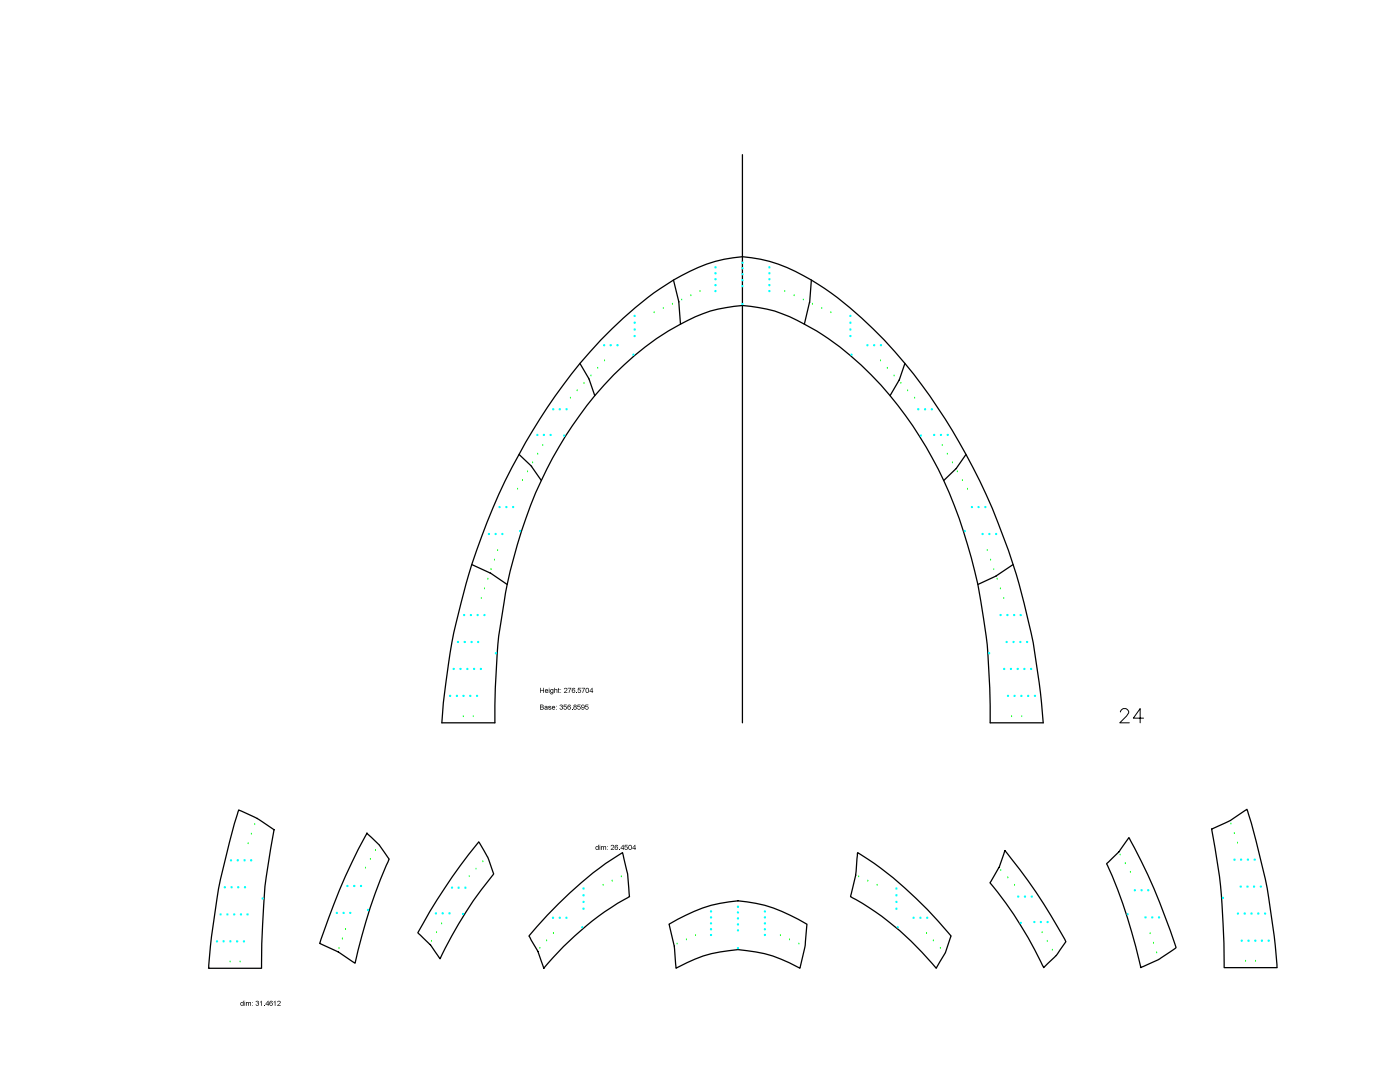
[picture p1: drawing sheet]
<svg xmlns="http://www.w3.org/2000/svg" width="279mm" height="216mm" viewBox="0 0 279 216" stroke-linecap="round" stroke-linejoin="round" font-family="sans-serif">
<g fill="#000">
<path d="M107.8 137.2h.1v.5h.5v-.5h.2v1.1h-.2v-.5h-.5v.5h-.1zM110.6 137.2h.1v.4a.26 .26 0 0 1 .4-.1 .26 .26 0 0 1 .1 .3v.5h-.1v-.6l-.2-.1-.1 .1-.1 .6h-.1zM111.4 137.3h.1v.2h.2l-.2 .1 .2 .6h-.3zM112.6 137.3a.36 .36 0 0 1 .6 .1 .36 .36 0 0 1-.3 .5l-.2 .2h.5v.2h-.7l.1-.2a.43 .43 0 0 0 .4-.7l-.5 .1zM113.3 137.2h.7l-.4 1.1h-.1v-.3l.4-.6h-.6zM115 138.1l.1 .2zM115.4 137.2h.5v.2h-.4l-.1 .3a.35 .35 0 0 1 .5 .1 .35 .35 0 0 1-.2 .5 .35 .35 0 0 1-.4-.3h.1a.23 .23 0 0 0 .3 .1 .23 .23 0 0 0 .1-.3 .23 .23 0 0 0-.3-.1l-.2 .1zM116.1 137.2h.7l-.4 1.1h-.2l.1-.3 .3-.6h-.5zM109.5 140.9h.3l.2 .2-.4-.1v.1a.31 .31 0 0 1 .4 .2 .31 .31 0 0 1-.2 .4 .31 .31 0 0 1-.4-.2v-.1l.3 .1 .2-.1-.4-.2zM111.8 140.7a.27 .27 0 0 1 .4-.1 .27 .27 0 0 1 0 .4 .33 .33 0 0 1 0 .6 .33 .33 0 0 1-.5-.3h.1a.22 .22 0 0 0 .2 .2 .22 .22 0 0 0 .2-.3 .22 .22 0 0 0-.3-.1l.3-.3h-.5zM112.5 140.6h.6v.1h-.5v.3a.35 .35 0 0 1 .5 .1 .35 .35 0 0 1-.2 .5 .35 .35 0 0 1-.4-.3h.1a.23 .23 0 0 0 .3 .2 .23 .23 0 0 0 .1-.3 .23 .23 0 0 0-.3-.1h-.2zM114.1 141.5l.1 .1z"/>
<path d="M115.3 140.6h.6v.1h-.5l-.1 .3a.35 .35 0 0 1 .6 .1 .35 .35 0 0 1-.3 .5 .35 .35 0 0 1-.4-.3h.1a.23 .23 0 0 0 .3 .2 .23 .23 0 0 0 .2-.3 .23 .23 0 0 0-.3-.1h-.3zM116.9 140.6h.5v.1h-.4l-.1 .3a.35 .35 0 0 1 .5 .1 .35 .35 0 0 1-.2 .5 .35 .35 0 0 1-.4-.3h.1a.23 .23 0 0 0 .3 .2 .23 .23 0 0 0 .1-.3 .23 .23 0 0 0-.3-.1h-.2zM120 168.8l.1 .2 .2-.2 .2 .2 .4-.1 .1 .7h-.2v-.5l-.1-.1-.2 .1v.5h-.1l-.1-.6-.2 .1v.5h-.1zM122 168.7a.36 .36 0 0 1 .5 .1 .36 .36 0 0 1-.2 .5l-.3 .2h.6v.1h-.7l.1-.2a.43 .43 0 0 0 .3-.7l-.4 .2zM123.5 169.5l.2 .1zM124.7 168.6h.6v.1h-.5v.3a.34 .34 0 0 1 .5 .1 .34 .34 0 0 1-.3 .5 .34 .34 0 0 1-.4-.3h.1a.23 .23 0 0 0 .3 .2 .23 .23 0 0 0 .2-.3 .23 .23 0 0 0-.3-.2l-.3 .1zM49.1 199.9l.1 .2 .2-.2 .2 .2 .4-.1 .1 .7h-.1v-.5l-.2-.1-.1 .1v.5h-.2l-.1-.6-.2 .1v.5h-.1zM51.1 199.8a.27 .27 0 0 1 .4-.1 .27 .27 0 0 1 0 .4 .33 .33 0 0 1 0 .6 .33 .33 0 0 1-.5-.3h.1a.22 .22 0 0 0 .3 .2 .22 .22 0 0 0 .2-.3 .22 .22 0 0 0-.3-.1l.2-.3h-.5zM51.9 199.9l.3-.2v1h-.1v-.8l-.2 .2zM52.7 200.6l.1 .1zM54.6 199.9l.4-.2v1h-.2v-.8l-.2 .2zM55.4 199.8a.36 .36 0 0 1 .6 .1 .36 .36 0 0 1-.3 .5l-.2 .2h.5v.1h-.7l.1-.2a.43 .43 0 0 0 .4-.7l-.5 .2z"/>
<path d="M108.8 137.6a.33 .33 0 0 1 .4 0 .33 .33 0 0 1 .2 .3h-.5l.1 .2h.4a.37 .37 0 0 1-.6 .1 .37 .37 0 0 1 0-.6zM108.9 137.7v.1h.4l-.1-.2z"/>
<path d="M109.5 137.2l.2 .2zM109.5 137.5h.2v.8h-.2z"/>
<path d="M109.9 137.6l.5-.1v.7a.34 .34 0 0 1-.2 .3 .34 .34 0 0 1-.4-.2l.2 .1a.21 .21 0 0 0 .2 0 .21 .21 0 0 0 .1-.2 .36 .36 0 0 1-.5-.1 .36 .36 0 0 1 .1-.5zM109.9 137.9a.25 .25 0 0 0 .5 0 .25 .25 0 0 0-.5 0z"/>
<path d="M111.8 137.5l.2 .1zM111.8 138.1l.2 .2z"/>
<path d="M114.2 137.4l.4-.1 .2 .2-.2-.1a.26 .26 0 0 0-.3 0 .26 .26 0 0 0-.1 .3 .34 .34 0 0 1 .6 .1 .34 .34 0 0 1-.2 .5 .34 .34 0 0 1-.5-.3zM114.2 137.9a.25 .25 0 0 0 .5 0 .25 .25 0 0 0-.5 0z"/>
<path d="M116.9 137.4a.41 .41 0 0 1 .6 0 .41 .41 0 0 1 0 .5 .36 .36 0 0 1-.4 .4 .36 .36 0 0 1-.3-.5zM117 137.4l.1 .7a.34 .34 0 0 0 .3-.4 .34 .34 0 0 0-.4-.3z"/>
<path d="M118.2 137.2v.7h.2l-.2 .4h-.1v-.3h-.5zM118.1 137.5l-.3 .4h.3z"/>
<path d="M107.8 140.6h.4a.25 .25 0 0 1 .3 .1 .25 .25 0 0 1-.2 .4l.2 .1-.1 .3-.6 .1zM107.9 140.7v.3h.4v-.2zM107.9 141.1v.4l.5-.1-.1-.2z"/>
<path d="M108.7 140.9h.1a.41 .41 0 0 1 .5 .2 .41 .41 0 0 1-.1 .5l-.1-.1a.27 .27 0 0 1-.3 .1 .27 .27 0 0 1-.1-.4 .27 .27 0 0 1 .4-.1l-.1-.1-.3 .1zM108.8 141.3v.1l.2 .1 .1-.3z"/>
<path d="M110.2 140.9a.34 .34 0 0 1 .4 0 .34 .34 0 0 1 .2 .4h-.5l.1 .2 .4-.1a.37 .37 0 0 1-.6 .1 .37 .37 0 0 1 0-.6zM110.3 141v.1h.4l-.1-.1z"/>
<path d="M111 140.8l.1 .2zM111 141.5l.1 .1z"/>
<path d="M113.4 140.7l.3-.1 .2 .2h-.1a.26 .26 0 0 0-.4 0 .26 .26 0 0 0 0 .3 .34 .34 0 0 1 .5 0 .34 .34 0 0 1-.2 .5 .34 .34 0 0 1-.4-.3zM113.4 141.3a.22 .22 0 0 0 .4 0 .22 .22 0 0 0-.4 0z"/>
<path d="M114.5 140.7a.28 .28 0 0 1 .4-.1 .28 .28 0 0 1 .1 .4h-.1a.31 .31 0 0 1 .1 .5 .31 .31 0 0 1-.5 0 .31 .31 0 0 1 .1-.5l-.1-.1zM114.6 140.8a.16 .16 0 0 0 .3 0 .16 .16 0 0 0-.3 0zM114.5 141.3a.25 .25 0 0 0 .5 0 .25 .25 0 0 0-.5 0z"/>
<path d="M116.1 140.7a.44 .44 0 0 1 .6 .4 .44 .44 0 0 1-.7 .4v-.1h.5l.1-.3a.33 .33 0 0 1-.5 .1 .33 .33 0 0 1 0-.5zM116.1 140.9a.25 .25 0 0 0 .5 0 .25 .25 0 0 0-.5 0z"/>
<path d="M118.9 168.9l.2-.1 .3 .2v-.4h.1v1l-.1-.1a.34 .34 0 0 1-.5-.1 .34 .34 0 0 1 0-.5zM119 169.2a.23 .23 0 0 0 .4 0 .23 .23 0 0 0-.4 0z"/>
<path d="M119.7 168.6l.1 .1zM119.7 168.8h.1v.8h-.1z"/>
<path d="M121.2 168.8l.1 .2zM121.2 169.5l.1 .1z"/>
<path d="M122.8 168.7l.4-.1 .2 .2-.2-.1a.26 .26 0 0 0-.3 .1 .26 .26 0 0 0-.1 .2 .34 .34 0 0 1 .5 .1 .34 .34 0 0 1-.2 .5 .34 .34 0 0 1-.4-.3zM122.8 169.2a.22 .22 0 0 0 .4 0 .22 .22 0 0 0-.4 0z"/>
<path d="M124.4 168.6v.6h.2l-.2 .4h-.1v-.3h-.5zM124.3 168.8l-.3 .4h.3z"/>
<path d="M125.5 168.7a.41 .41 0 0 1 .5 0 .41 .41 0 0 1 .1 .5 .36 .36 0 0 1-.5 .4 .36 .36 0 0 1-.2-.5zM125.6 168.8l.1 .6a.37 .37 0 0 0 .3-.3 .37 .37 0 0 0-.3-.4z"/>
<path d="M126.7 168.6l.1 .6h.1l-.1 .4h-.1v-.3h-.5zM126.7 168.8l-.4 .4h.4z"/>
<path d="M48.8 199.7l.1 .1zM48.8 199.9h.1v.8h-.1z"/>
<path d="M53.9 199.8l.4-.1 .1 .2h-.1a.26 .26 0 0 0-.3 0 .26 .26 0 0 0-.1 .3 .34 .34 0 0 1 .5 0 .34 .34 0 0 1-.2 .5 .34 .34 0 0 1-.4-.3zM53.9 200.4a.22 .22 0 0 0 .4 0 .22 .22 0 0 0-.4 0z"/>
<path d="M48 200l.3-.1 .2 .2v-.4h.1v1l-.1-.1a.34 .34 0 0 1-.5-.1 .34 .34 0 0 1 0-.5zM48.1 200.3a.25 .25 0 0 0 .5 0 .25 .25 0 0 0-.5 0z"/>
<path d="M50.3 199.9l.1 .2zM50.3 200.6l.1 .1z"/>
<path d="M53.5 199.7l.1 .6h.1l-.1 .4h-.2v-.3h-.4zM53.4 199.9l-.3 .4h.3z"/>
</g>
<path d="M223.6 142.1v-.2a.95 .95 0 0 1 1.1-.5 .74 .74 0 0 1 .4 1.1l-1.6 1.7h1.9M228.2 143.3h-2l1.3-1.9v2.8" fill="none" stroke="#000" stroke-width=".2"/>
<path d="M148.2 30.9v113.3M148.2 51.2a33.1 33.1 0 0 0-16.4 6.4 92.4 92.4 0 0 0-25.5 28.3 129 129 0 0 0-18.1 58.3h10.6a115.7 115.7 0 0 1 7.1-43.3 75.9 75.9 0 0 1 20.7-29.9 44.2 44.2 0 0 1 16.7-9.3l4.9-.7" fill="none" stroke="#000" stroke-width=".25"/>
<g fill="none" stroke="#0f0" stroke-width=".2">
<path d="M136.1 59.9h.1M137.9 59h.1M139.7 58.2h.1M113.8 79.5h.1M115.2 78h.1M116.5 76.5h.1M117.9 75h.1M119.3 73.5h.1M120.7 72h.1M130.6 62.4h.1M132.4 61.6h.1M134.2 60.7h.1"/>
<path d="M103.3 97.6h.1M104.3 95.9h.1M105.3 94.1h.1M106.3 92.4h.1M107.3 90.6h.1M108.3 88.9h.1M96.1 119.4h.1M96.7 117.5h.1M97.4 115.6h.1M98 113.7h.1M98.7 111.8h.1M99.3 109.9h.1"/>
<path d="M92.5 143h.1M94.4 143h.1"/>
</g>
<circle cx="95.2" cy="138.9" r=".13" fill="none" stroke="#0ff" stroke-width=".2"/>
<circle cx="93.9" cy="138.9" r=".13" fill="none" stroke="#0ff" stroke-width=".2"/>
<circle cx="92.5" cy="138.9" r=".13" fill="none" stroke="#0ff" stroke-width=".2"/>
<circle cx="91.2" cy="138.9" r=".13" fill="none" stroke="#0ff" stroke-width=".2"/>
<circle cx="89.8" cy="138.9" r=".13" fill="none" stroke="#0ff" stroke-width=".2"/>
<circle cx="96" cy="133.5" r=".13" fill="none" stroke="#0ff" stroke-width=".2"/>
<circle cx="94.6" cy="133.5" r=".13" fill="none" stroke="#0ff" stroke-width=".2"/>
<circle cx="93.3" cy="133.5" r=".13" fill="none" stroke="#0ff" stroke-width=".2"/>
<circle cx="91.9" cy="133.5" r=".13" fill="none" stroke="#0ff" stroke-width=".2"/>
<circle cx="90.6" cy="133.5" r=".13" fill="none" stroke="#0ff" stroke-width=".2"/>
<circle cx="95.4" cy="128.1" r=".13" fill="none" stroke="#0ff" stroke-width=".2"/>
<circle cx="94.1" cy="128.1" r=".13" fill="none" stroke="#0ff" stroke-width=".2"/>
<circle cx="92.8" cy="128.1" r=".13" fill="none" stroke="#0ff" stroke-width=".2"/>
<circle cx="91.4" cy="128.1" r=".13" fill="none" stroke="#0ff" stroke-width=".2"/>
<circle cx="96.7" cy="122.7" r=".13" fill="none" stroke="#0ff" stroke-width=".2"/>
<circle cx="95.3" cy="122.7" r=".13" fill="none" stroke="#0ff" stroke-width=".2"/>
<circle cx="94" cy="122.7" r=".13" fill="none" stroke="#0ff" stroke-width=".2"/>
<circle cx="92.6" cy="122.7" r=".13" fill="none" stroke="#0ff" stroke-width=".2"/>
<circle cx="100.2" cy="106.6" r=".13" fill="none" stroke="#0ff" stroke-width=".2"/>
<circle cx="98.9" cy="106.6" r=".13" fill="none" stroke="#0ff" stroke-width=".2"/>
<circle cx="97.6" cy="106.6" r=".13" fill="none" stroke="#0ff" stroke-width=".2"/>
<circle cx="102.4" cy="101.2" r=".13" fill="none" stroke="#0ff" stroke-width=".2"/>
<circle cx="101" cy="101.2" r=".13" fill="none" stroke="#0ff" stroke-width=".2"/>
<circle cx="99.7" cy="101.2" r=".13" fill="none" stroke="#0ff" stroke-width=".2"/>
<circle cx="109.9" cy="86.8" r=".13" fill="none" stroke="#0ff" stroke-width=".2"/>
<circle cx="108.5" cy="86.8" r=".13" fill="none" stroke="#0ff" stroke-width=".2"/>
<circle cx="107.2" cy="86.8" r=".13" fill="none" stroke="#0ff" stroke-width=".2"/>
<circle cx="123.2" cy="68.9" r=".13" fill="none" stroke="#0ff" stroke-width=".2"/>
<circle cx="121.9" cy="68.9" r=".13" fill="none" stroke="#0ff" stroke-width=".2"/>
<circle cx="120.6" cy="68.9" r=".13" fill="none" stroke="#0ff" stroke-width=".2"/>
<circle cx="142.8" cy="58.1" r=".13" fill="none" stroke="#0ff" stroke-width=".2"/>
<circle cx="142.8" cy="56.9" r=".13" fill="none" stroke="#0ff" stroke-width=".2"/>
<circle cx="142.8" cy="55.7" r=".13" fill="none" stroke="#0ff" stroke-width=".2"/>
<circle cx="142.8" cy="54.5" r=".13" fill="none" stroke="#0ff" stroke-width=".2"/>
<circle cx="142.8" cy="53.3" r=".13" fill="none" stroke="#0ff" stroke-width=".2"/>
<circle cx="126.7" cy="67.1" r=".13" fill="none" stroke="#0ff" stroke-width=".2"/>
<circle cx="126.7" cy="65.7" r=".13" fill="none" stroke="#0ff" stroke-width=".2"/>
<circle cx="126.7" cy="64.4" r=".13" fill="none" stroke="#0ff" stroke-width=".2"/>
<circle cx="126.7" cy="63" r=".13" fill="none" stroke="#0ff" stroke-width=".2"/>
<path d="M134.4 55.9l1.1 4.3 .3 4.5M148.2 51.2a33.1 33.1 0 0 1 16.4 6.4 92.4 92.4 0 0 1 25.5 28.3 129 129 0 0 1 18.1 58.3h-10.6a112.3 112.3 0 0 0-8.2-45.9 74.1 74.1 0 0 0-21.8-29.1 48.7 48.7 0 0 0-13-7.1l-3.1-.7-3.3-.4M115.7 72.5l1.8 3M117.6 75.6l1.1 3.4M103.6 90.7l2.4 2.3M106.1 93.1l1.9 2.8M94.1 112.6l3.7 1.7M97.9 114.3l3.3 2.3" fill="none" stroke="#000" stroke-width=".25"/>
<g fill="none" stroke="#0f0" stroke-width=".2">
<path d="M156.6 58.2h.1M158.5 59h.1M160.3 59.9h.1M162.1 60.7h.1M164 61.6h.1M165.8 62.4h.1M175.7 72h.1M177.1 73.5h.1M178.4 75h.1M179.8 76.5h.1M181.1 78h.1M182.5 79.5h.1"/>
<path d="M188 88.9h.1M189.1 90.6h.1M190.1 92.4h.1M191.1 94.1h.1M192.1 95.9h.1M193.1 97.6h.1M197 109.9h.1M197.7 111.8h.1M198.3 113.7h.1M199 115.6h.1M199.6 117.5h.1M200.3 119.4h.1"/>
<path d="M201.9 143h.1M203.9 143h.1"/>
</g>
<circle cx="153.5" cy="58.1" r=".13" fill="none" stroke="#0ff" stroke-width=".2"/>
<circle cx="153.5" cy="56.9" r=".13" fill="none" stroke="#0ff" stroke-width=".2"/>
<circle cx="153.5" cy="55.7" r=".13" fill="none" stroke="#0ff" stroke-width=".2"/>
<circle cx="153.5" cy="54.5" r=".13" fill="none" stroke="#0ff" stroke-width=".2"/>
<circle cx="153.5" cy="53.3" r=".13" fill="none" stroke="#0ff" stroke-width=".2"/>
<path d="M161.9 55.9l-.3 4.4M161.5 60.4l-1 4.3M179.4 75.9l-1.8 3.1M180.6 72.5l-1.1 3.4M190.8 93.5l-2.5 2.4M192.8 90.7l-2 2.8M198.8 114.9l-3.6 1.7M202.2 112.6l-3.4 2.3" fill="none" stroke="#000" stroke-width=".25"/>
<circle cx="148.2" cy="57.1" r=".13" fill="none" stroke="#0ff" stroke-width=".2"/>
<circle cx="148.2" cy="55.9" r=".13" fill="none" stroke="#0ff" stroke-width=".2"/>
<circle cx="148.2" cy="54.7" r=".13" fill="none" stroke="#0ff" stroke-width=".2"/>
<circle cx="148.2" cy="53.6" r=".13" fill="none" stroke="#0ff" stroke-width=".2"/>
<circle cx="148.2" cy="52.4" r=".13" fill="none" stroke="#0ff" stroke-width=".2"/>
<path d="M117.5 75.5l.1 .1M135.5 60.2h.1M161.6 60.3l-.1 .1M179.5 75.9h-.1M106 93l.1 .1M190.8 93.5h.1M97.8 114.3h.1M198.8 114.9h.1" fill="none" stroke="#000" stroke-width=".25"/>
<circle cx="113.1" cy="81.7" r=".13" fill="none" stroke="#0ff" stroke-width=".2"/>
<circle cx="111.7" cy="81.7" r=".13" fill="none" stroke="#0ff" stroke-width=".2"/>
<circle cx="110.4" cy="81.7" r=".13" fill="none" stroke="#0ff" stroke-width=".2"/>
<circle cx="201.2" cy="138.9" r=".13" fill="none" stroke="#0ff" stroke-width=".2"/>
<circle cx="202.5" cy="138.9" r=".13" fill="none" stroke="#0ff" stroke-width=".2"/>
<circle cx="203.8" cy="138.9" r=".13" fill="none" stroke="#0ff" stroke-width=".2"/>
<circle cx="205.2" cy="138.9" r=".13" fill="none" stroke="#0ff" stroke-width=".2"/>
<circle cx="206.5" cy="138.9" r=".13" fill="none" stroke="#0ff" stroke-width=".2"/>
<circle cx="200.4" cy="133.5" r=".13" fill="none" stroke="#0ff" stroke-width=".2"/>
<circle cx="201.8" cy="133.5" r=".13" fill="none" stroke="#0ff" stroke-width=".2"/>
<circle cx="203.1" cy="133.5" r=".13" fill="none" stroke="#0ff" stroke-width=".2"/>
<circle cx="204.4" cy="133.5" r=".13" fill="none" stroke="#0ff" stroke-width=".2"/>
<circle cx="205.8" cy="133.5" r=".13" fill="none" stroke="#0ff" stroke-width=".2"/>
<circle cx="200.9" cy="128.1" r=".13" fill="none" stroke="#0ff" stroke-width=".2"/>
<circle cx="202.3" cy="128.1" r=".13" fill="none" stroke="#0ff" stroke-width=".2"/>
<circle cx="203.6" cy="128.1" r=".13" fill="none" stroke="#0ff" stroke-width=".2"/>
<circle cx="205" cy="128.1" r=".13" fill="none" stroke="#0ff" stroke-width=".2"/>
<circle cx="199.7" cy="122.7" r=".13" fill="none" stroke="#0ff" stroke-width=".2"/>
<circle cx="201" cy="122.7" r=".13" fill="none" stroke="#0ff" stroke-width=".2"/>
<circle cx="202.4" cy="122.7" r=".13" fill="none" stroke="#0ff" stroke-width=".2"/>
<circle cx="203.7" cy="122.7" r=".13" fill="none" stroke="#0ff" stroke-width=".2"/>
<circle cx="196.1" cy="106.6" r=".13" fill="none" stroke="#0ff" stroke-width=".2"/>
<circle cx="197.4" cy="106.6" r=".13" fill="none" stroke="#0ff" stroke-width=".2"/>
<circle cx="198.8" cy="106.6" r=".13" fill="none" stroke="#0ff" stroke-width=".2"/>
<circle cx="194" cy="101.2" r=".13" fill="none" stroke="#0ff" stroke-width=".2"/>
<circle cx="195.3" cy="101.2" r=".13" fill="none" stroke="#0ff" stroke-width=".2"/>
<circle cx="196.6" cy="101.2" r=".13" fill="none" stroke="#0ff" stroke-width=".2"/>
<circle cx="186.4" cy="86.8" r=".13" fill="none" stroke="#0ff" stroke-width=".2"/>
<circle cx="187.8" cy="86.8" r=".13" fill="none" stroke="#0ff" stroke-width=".2"/>
<circle cx="189.1" cy="86.8" r=".13" fill="none" stroke="#0ff" stroke-width=".2"/>
<circle cx="173.1" cy="68.9" r=".13" fill="none" stroke="#0ff" stroke-width=".2"/>
<circle cx="174.5" cy="68.9" r=".13" fill="none" stroke="#0ff" stroke-width=".2"/>
<circle cx="175.8" cy="68.9" r=".13" fill="none" stroke="#0ff" stroke-width=".2"/>
<circle cx="169.7" cy="67.1" r=".13" fill="none" stroke="#0ff" stroke-width=".2"/>
<circle cx="169.7" cy="65.7" r=".13" fill="none" stroke="#0ff" stroke-width=".2"/>
<circle cx="169.7" cy="64.4" r=".13" fill="none" stroke="#0ff" stroke-width=".2"/>
<circle cx="169.7" cy="63" r=".13" fill="none" stroke="#0ff" stroke-width=".2"/>
<circle cx="183.3" cy="81.7" r=".13" fill="none" stroke="#0ff" stroke-width=".2"/>
<circle cx="184.6" cy="81.7" r=".13" fill="none" stroke="#0ff" stroke-width=".2"/>
<circle cx="186" cy="81.7" r=".13" fill="none" stroke="#0ff" stroke-width=".2"/>
<circle cx="126.4" cy="70.8" r=".13" fill="none" stroke="#0ff" stroke-width=".2"/>
<circle cx="112.6" cy="86.9" r=".13" fill="none" stroke="#0ff" stroke-width=".2"/>
<circle cx="103.8" cy="106" r=".13" fill="none" stroke="#0ff" stroke-width=".2"/>
<circle cx="99" cy="130.3" r=".13" fill="none" stroke="#0ff" stroke-width=".2"/>
<circle cx="148.2" cy="60.7" r=".13" fill="none" stroke="#0ff" stroke-width=".2"/>
<circle cx="169.9" cy="70.8" r=".13" fill="none" stroke="#0ff" stroke-width=".2"/>
<circle cx="183.8" cy="86.9" r=".13" fill="none" stroke="#0ff" stroke-width=".2"/>
<circle cx="192.5" cy="106" r=".13" fill="none" stroke="#0ff" stroke-width=".2"/>
<circle cx="197.4" cy="130.3" r=".13" fill="none" stroke="#0ff" stroke-width=".2"/>
<path d="M47.6 161.6l3.8 1.7 3.3 2.3a117.2 117.2 0 0 0-2.5 22.7v4.9h-10.6a143.5 143.5 0 0 1 2.4-17.7 127.4 127.4 0 0 1 3.5-13.5z" fill="none" stroke="#000" stroke-width=".25"/>
<path d="M49.5 168.4h.1M50.2 166.5h.1M50.8 164.5h.1M45.9 191.9h.1M47.9 191.9h.1" fill="none" stroke="#0f0" stroke-width=".2"/>
<circle cx="48.7" cy="187.8" r=".13" fill="none" stroke="#0ff" stroke-width=".2"/>
<circle cx="47.3" cy="187.8" r=".13" fill="none" stroke="#0ff" stroke-width=".2"/>
<circle cx="46" cy="187.8" r=".13" fill="none" stroke="#0ff" stroke-width=".2"/>
<circle cx="44.6" cy="187.8" r=".13" fill="none" stroke="#0ff" stroke-width=".2"/>
<circle cx="43.3" cy="187.8" r=".13" fill="none" stroke="#0ff" stroke-width=".2"/>
<circle cx="49.4" cy="182.5" r=".13" fill="none" stroke="#0ff" stroke-width=".2"/>
<circle cx="48.1" cy="182.5" r=".13" fill="none" stroke="#0ff" stroke-width=".2"/>
<circle cx="46.7" cy="182.5" r=".13" fill="none" stroke="#0ff" stroke-width=".2"/>
<circle cx="45.4" cy="182.5" r=".13" fill="none" stroke="#0ff" stroke-width=".2"/>
<circle cx="44" cy="182.5" r=".13" fill="none" stroke="#0ff" stroke-width=".2"/>
<circle cx="48.9" cy="177" r=".13" fill="none" stroke="#0ff" stroke-width=".2"/>
<circle cx="47.5" cy="177" r=".13" fill="none" stroke="#0ff" stroke-width=".2"/>
<circle cx="46.2" cy="177" r=".13" fill="none" stroke="#0ff" stroke-width=".2"/>
<circle cx="44.9" cy="177" r=".13" fill="none" stroke="#0ff" stroke-width=".2"/>
<circle cx="50.1" cy="171.7" r=".13" fill="none" stroke="#0ff" stroke-width=".2"/>
<circle cx="48.8" cy="171.7" r=".13" fill="none" stroke="#0ff" stroke-width=".2"/>
<circle cx="47.5" cy="171.7" r=".13" fill="none" stroke="#0ff" stroke-width=".2"/>
<circle cx="46.1" cy="171.7" r=".13" fill="none" stroke="#0ff" stroke-width=".2"/>
<circle cx="52.4" cy="179.3" r=".13" fill="none" stroke="#0ff" stroke-width=".2"/>
<path d="M73.2 166.2l2.5 2.5 2 2.7a100.4 100.4 0 0 0-6.8 20.8l-.6-.3a21.8 21.8 0 0 0-6.3-3.6l-.2-.1a120.1 120.1 0 0 1 9.4-22z" fill="none" stroke="#000" stroke-width=".25"/>
<path d="M72.9 173.2h.1M73.9 171.5h.1M74.9 169.7h.1M67.6 189.3h.1M68.3 187.4h.1M69 185.5h.1" fill="none" stroke="#0f0" stroke-width=".2"/>
<circle cx="69.9" cy="182.2" r=".13" fill="none" stroke="#0ff" stroke-width=".2"/>
<circle cx="68.6" cy="182.2" r=".13" fill="none" stroke="#0ff" stroke-width=".2"/>
<circle cx="67.2" cy="182.2" r=".13" fill="none" stroke="#0ff" stroke-width=".2"/>
<circle cx="72.1" cy="176.8" r=".13" fill="none" stroke="#0ff" stroke-width=".2"/>
<circle cx="70.7" cy="176.8" r=".13" fill="none" stroke="#0ff" stroke-width=".2"/>
<circle cx="69.3" cy="176.8" r=".13" fill="none" stroke="#0ff" stroke-width=".2"/>
<circle cx="73.4" cy="181.6" r=".13" fill="none" stroke="#0ff" stroke-width=".2"/>
<path d="M95.5 168l1.9 3.1 1.1 3.3a82.9 82.9 0 0 0-10.7 16.9l-.2-.2a15.7 15.7 0 0 0-3.7-4.5l-.5-.5a117.7 117.7 0 0 1 12.1-18.1z" fill="none" stroke="#000" stroke-width=".25"/>
<path d="M93.6 174.9h.1M95 173.4h.1M96.4 172h.1M86.1 187.8h.1M87.1 186.1h.1M88.1 184.4h.1" fill="none" stroke="#0f0" stroke-width=".2"/>
<circle cx="89.7" cy="182.2" r=".13" fill="none" stroke="#0ff" stroke-width=".2"/>
<circle cx="88.3" cy="182.2" r=".13" fill="none" stroke="#0ff" stroke-width=".2"/>
<circle cx="87" cy="182.2" r=".13" fill="none" stroke="#0ff" stroke-width=".2"/>
<circle cx="92.9" cy="177.1" r=".13" fill="none" stroke="#0ff" stroke-width=".2"/>
<circle cx="91.5" cy="177.1" r=".13" fill="none" stroke="#0ff" stroke-width=".2"/>
<circle cx="90.2" cy="177.1" r=".13" fill="none" stroke="#0ff" stroke-width=".2"/>
<circle cx="92.4" cy="182.4" r=".13" fill="none" stroke="#0ff" stroke-width=".2"/>
<path d="M111.4 180.4a65 65 0 0 1 12.8-10.3l1.1 4.3 .3 4.5a56.8 56.8 0 0 0-17.1 14.3l-1.1-3.3-1.8-3.1 3.6-4.2z" fill="none" stroke="#000" stroke-width=".25"/>
<path d="M120.4 176.7h.1M122.2 175.8h.1M124 175h.1M107.7 189.2h.1M109.1 187.7h.1M110.4 186.3h.1" fill="none" stroke="#0f0" stroke-width=".2"/>
<circle cx="113" cy="183.1" r=".13" fill="none" stroke="#0ff" stroke-width=".2"/>
<circle cx="111.7" cy="183.1" r=".13" fill="none" stroke="#0ff" stroke-width=".2"/>
<circle cx="110.4" cy="183.1" r=".13" fill="none" stroke="#0ff" stroke-width=".2"/>
<circle cx="116.5" cy="181.3" r=".13" fill="none" stroke="#0ff" stroke-width=".2"/>
<circle cx="116.5" cy="180" r=".13" fill="none" stroke="#0ff" stroke-width=".2"/>
<circle cx="116.5" cy="178.6" r=".13" fill="none" stroke="#0ff" stroke-width=".2"/>
<circle cx="116.5" cy="177.3" r=".13" fill="none" stroke="#0ff" stroke-width=".2"/>
<circle cx="116.2" cy="185" r=".13" fill="none" stroke="#0ff" stroke-width=".2"/>
<path d="M135.1 188.4h.1M137 187.5h.1M138.8 186.7h.1" fill="none" stroke="#0f0" stroke-width=".2"/>
<circle cx="141.9" cy="186.6" r=".13" fill="none" stroke="#0ff" stroke-width=".2"/>
<circle cx="141.9" cy="185.4" r=".13" fill="none" stroke="#0ff" stroke-width=".2"/>
<circle cx="141.9" cy="184.2" r=".13" fill="none" stroke="#0ff" stroke-width=".2"/>
<circle cx="141.9" cy="183" r=".13" fill="none" stroke="#0ff" stroke-width=".2"/>
<circle cx="141.9" cy="181.9" r=".13" fill="none" stroke="#0ff" stroke-width=".2"/>
<path d="M133.5 184.4a36.5 36.5 0 0 1 10.2-4.1 13 13 0 0 1 7.2 0 33.7 33.7 0 0 1 10.1 4.1l-.3 4.2-1.1 4.6a28.1 28.1 0 0 0-12.3-3.7 28.1 28.1 0 0 0-12.4 3.7l-.3-4.4z" fill="none" stroke="#000" stroke-width=".25"/>
<path d="M155.7 186.7h.1M157.6 187.5h.1M159.4 188.4h.1" fill="none" stroke="#0f0" stroke-width=".2"/>
<circle cx="152.7" cy="186.6" r=".13" fill="none" stroke="#0ff" stroke-width=".2"/>
<circle cx="152.7" cy="185.4" r=".13" fill="none" stroke="#0ff" stroke-width=".2"/>
<circle cx="152.7" cy="184.2" r=".13" fill="none" stroke="#0ff" stroke-width=".2"/>
<circle cx="152.7" cy="183" r=".13" fill="none" stroke="#0ff" stroke-width=".2"/>
<circle cx="152.7" cy="181.9" r=".13" fill="none" stroke="#0ff" stroke-width=".2"/>
<circle cx="147.3" cy="185.6" r=".13" fill="none" stroke="#0ff" stroke-width=".2"/>
<circle cx="147.3" cy="184.4" r=".13" fill="none" stroke="#0ff" stroke-width=".2"/>
<circle cx="147.3" cy="183.3" r=".13" fill="none" stroke="#0ff" stroke-width=".2"/>
<circle cx="147.3" cy="182.1" r=".13" fill="none" stroke="#0ff" stroke-width=".2"/>
<circle cx="147.3" cy="180.9" r=".13" fill="none" stroke="#0ff" stroke-width=".2"/>
<circle cx="147.3" cy="189.2" r=".13" fill="none" stroke="#0ff" stroke-width=".2"/>
<path d="M171.2 170.1a75.8 75.8 0 0 1 18.6 16.7l-1.1 3.3-1.8 3.1a56.8 56.8 0 0 0-17.1-14.3l1-4.3z" fill="none" stroke="#000" stroke-width=".25"/>
<path d="M171.4 175h.1M173.2 175.8h.1M175 176.7h.1M184.9 186.3h.1M186.3 187.7h.1M187.7 189.2h.1" fill="none" stroke="#0f0" stroke-width=".2"/>
<circle cx="182.3" cy="183.1" r=".13" fill="none" stroke="#0ff" stroke-width=".2"/>
<circle cx="183.7" cy="183.1" r=".13" fill="none" stroke="#0ff" stroke-width=".2"/>
<circle cx="185" cy="183.1" r=".13" fill="none" stroke="#0ff" stroke-width=".2"/>
<circle cx="178.9" cy="181.3" r=".13" fill="none" stroke="#0ff" stroke-width=".2"/>
<circle cx="178.9" cy="180" r=".13" fill="none" stroke="#0ff" stroke-width=".2"/>
<circle cx="178.9" cy="178.6" r=".13" fill="none" stroke="#0ff" stroke-width=".2"/>
<circle cx="178.9" cy="177.3" r=".13" fill="none" stroke="#0ff" stroke-width=".2"/>
<circle cx="179.2" cy="185" r=".13" fill="none" stroke="#0ff" stroke-width=".2"/>
<path d="M200.5 169.7a103.4 103.4 0 0 1 12.2 18.3l-1.9 2.7-2.5 2.4a77.5 77.5 0 0 0-10.7-17l.2-.2a15.6 15.6 0 0 0 2.5-5.5z" fill="none" stroke="#000" stroke-width=".25"/>
<path d="M199.7 173.7h.1M201.1 175.2h.1M202.5 176.7h.1M208 186.1h.1M209 187.8h.1M210 189.6h.1" fill="none" stroke="#0f0" stroke-width=".2"/>
<circle cx="206.4" cy="184" r=".13" fill="none" stroke="#0ff" stroke-width=".2"/>
<circle cx="207.7" cy="184" r=".13" fill="none" stroke="#0ff" stroke-width=".2"/>
<circle cx="209.1" cy="184" r=".13" fill="none" stroke="#0ff" stroke-width=".2"/>
<circle cx="203.2" cy="178.9" r=".13" fill="none" stroke="#0ff" stroke-width=".2"/>
<circle cx="204.6" cy="178.9" r=".13" fill="none" stroke="#0ff" stroke-width=".2"/>
<circle cx="205.9" cy="178.9" r=".13" fill="none" stroke="#0ff" stroke-width=".2"/>
<circle cx="203.7" cy="184.1" r=".13" fill="none" stroke="#0ff" stroke-width=".2"/>
<path d="M225.3 167.2v-.1a118.3 118.3 0 0 1 9.4 22l-3.5 2.4-3.5 1.6a109.2 109.2 0 0 0-6.8-20.8l.4-.3a16.3 16.3 0 0 0 3.9-4.7z" fill="none" stroke="#000" stroke-width=".25"/>
<path d="M223.6 170.6h.1M224.6 172.3h.1M225.6 174.1h.1M229.5 186.3h.1M230.2 188.2h.1M230.8 190.2h.1" fill="none" stroke="#0f0" stroke-width=".2"/>
<circle cx="228.6" cy="183" r=".13" fill="none" stroke="#0ff" stroke-width=".2"/>
<circle cx="230" cy="183" r=".13" fill="none" stroke="#0ff" stroke-width=".2"/>
<circle cx="231.3" cy="183" r=".13" fill="none" stroke="#0ff" stroke-width=".2"/>
<circle cx="226.5" cy="177.6" r=".13" fill="none" stroke="#0ff" stroke-width=".2"/>
<circle cx="227.8" cy="177.6" r=".13" fill="none" stroke="#0ff" stroke-width=".2"/>
<circle cx="229.2" cy="177.6" r=".13" fill="none" stroke="#0ff" stroke-width=".2"/>
<circle cx="225" cy="182.4" r=".13" fill="none" stroke="#0ff" stroke-width=".2"/>
<path d="M241.8 165.4l3.7-1.7 3.3-2.2 .2 .4a130.2 130.2 0 0 1 3.9 15.3 149.2 149.2 0 0 1 2 15.9h-10.6a169.7 169.7 0 0 0-1.2-20.1z" fill="none" stroke="#000" stroke-width=".25"/>
<path d="M245.7 164.4h.1M246.3 166.3h.1M247 168.2h.1M248.6 191.8h.1M250.6 191.8h.1" fill="none" stroke="#0f0" stroke-width=".2"/>
<circle cx="247.8" cy="187.7" r=".13" fill="none" stroke="#0ff" stroke-width=".2"/>
<circle cx="249.2" cy="187.7" r=".13" fill="none" stroke="#0ff" stroke-width=".2"/>
<circle cx="250.5" cy="187.7" r=".13" fill="none" stroke="#0ff" stroke-width=".2"/>
<circle cx="251.8" cy="187.7" r=".13" fill="none" stroke="#0ff" stroke-width=".2"/>
<circle cx="253.2" cy="187.7" r=".13" fill="none" stroke="#0ff" stroke-width=".2"/>
<circle cx="247.1" cy="182.3" r=".13" fill="none" stroke="#0ff" stroke-width=".2"/>
<circle cx="248.4" cy="182.3" r=".13" fill="none" stroke="#0ff" stroke-width=".2"/>
<circle cx="249.8" cy="182.3" r=".13" fill="none" stroke="#0ff" stroke-width=".2"/>
<circle cx="251.1" cy="182.3" r=".13" fill="none" stroke="#0ff" stroke-width=".2"/>
<circle cx="252.5" cy="182.3" r=".13" fill="none" stroke="#0ff" stroke-width=".2"/>
<circle cx="247.6" cy="176.9" r=".13" fill="none" stroke="#0ff" stroke-width=".2"/>
<circle cx="249" cy="176.9" r=".13" fill="none" stroke="#0ff" stroke-width=".2"/>
<circle cx="250.3" cy="176.9" r=".13" fill="none" stroke="#0ff" stroke-width=".2"/>
<circle cx="251.6" cy="176.9" r=".13" fill="none" stroke="#0ff" stroke-width=".2"/>
<circle cx="246.4" cy="171.5" r=".13" fill="none" stroke="#0ff" stroke-width=".2"/>
<circle cx="247.7" cy="171.5" r=".13" fill="none" stroke="#0ff" stroke-width=".2"/>
<circle cx="249" cy="171.5" r=".13" fill="none" stroke="#0ff" stroke-width=".2"/>
<circle cx="250.4" cy="171.5" r=".13" fill="none" stroke="#0ff" stroke-width=".2"/>
<circle cx="244.1" cy="179.2" r=".13" fill="none" stroke="#0ff" stroke-width=".2"/>
</svg>
